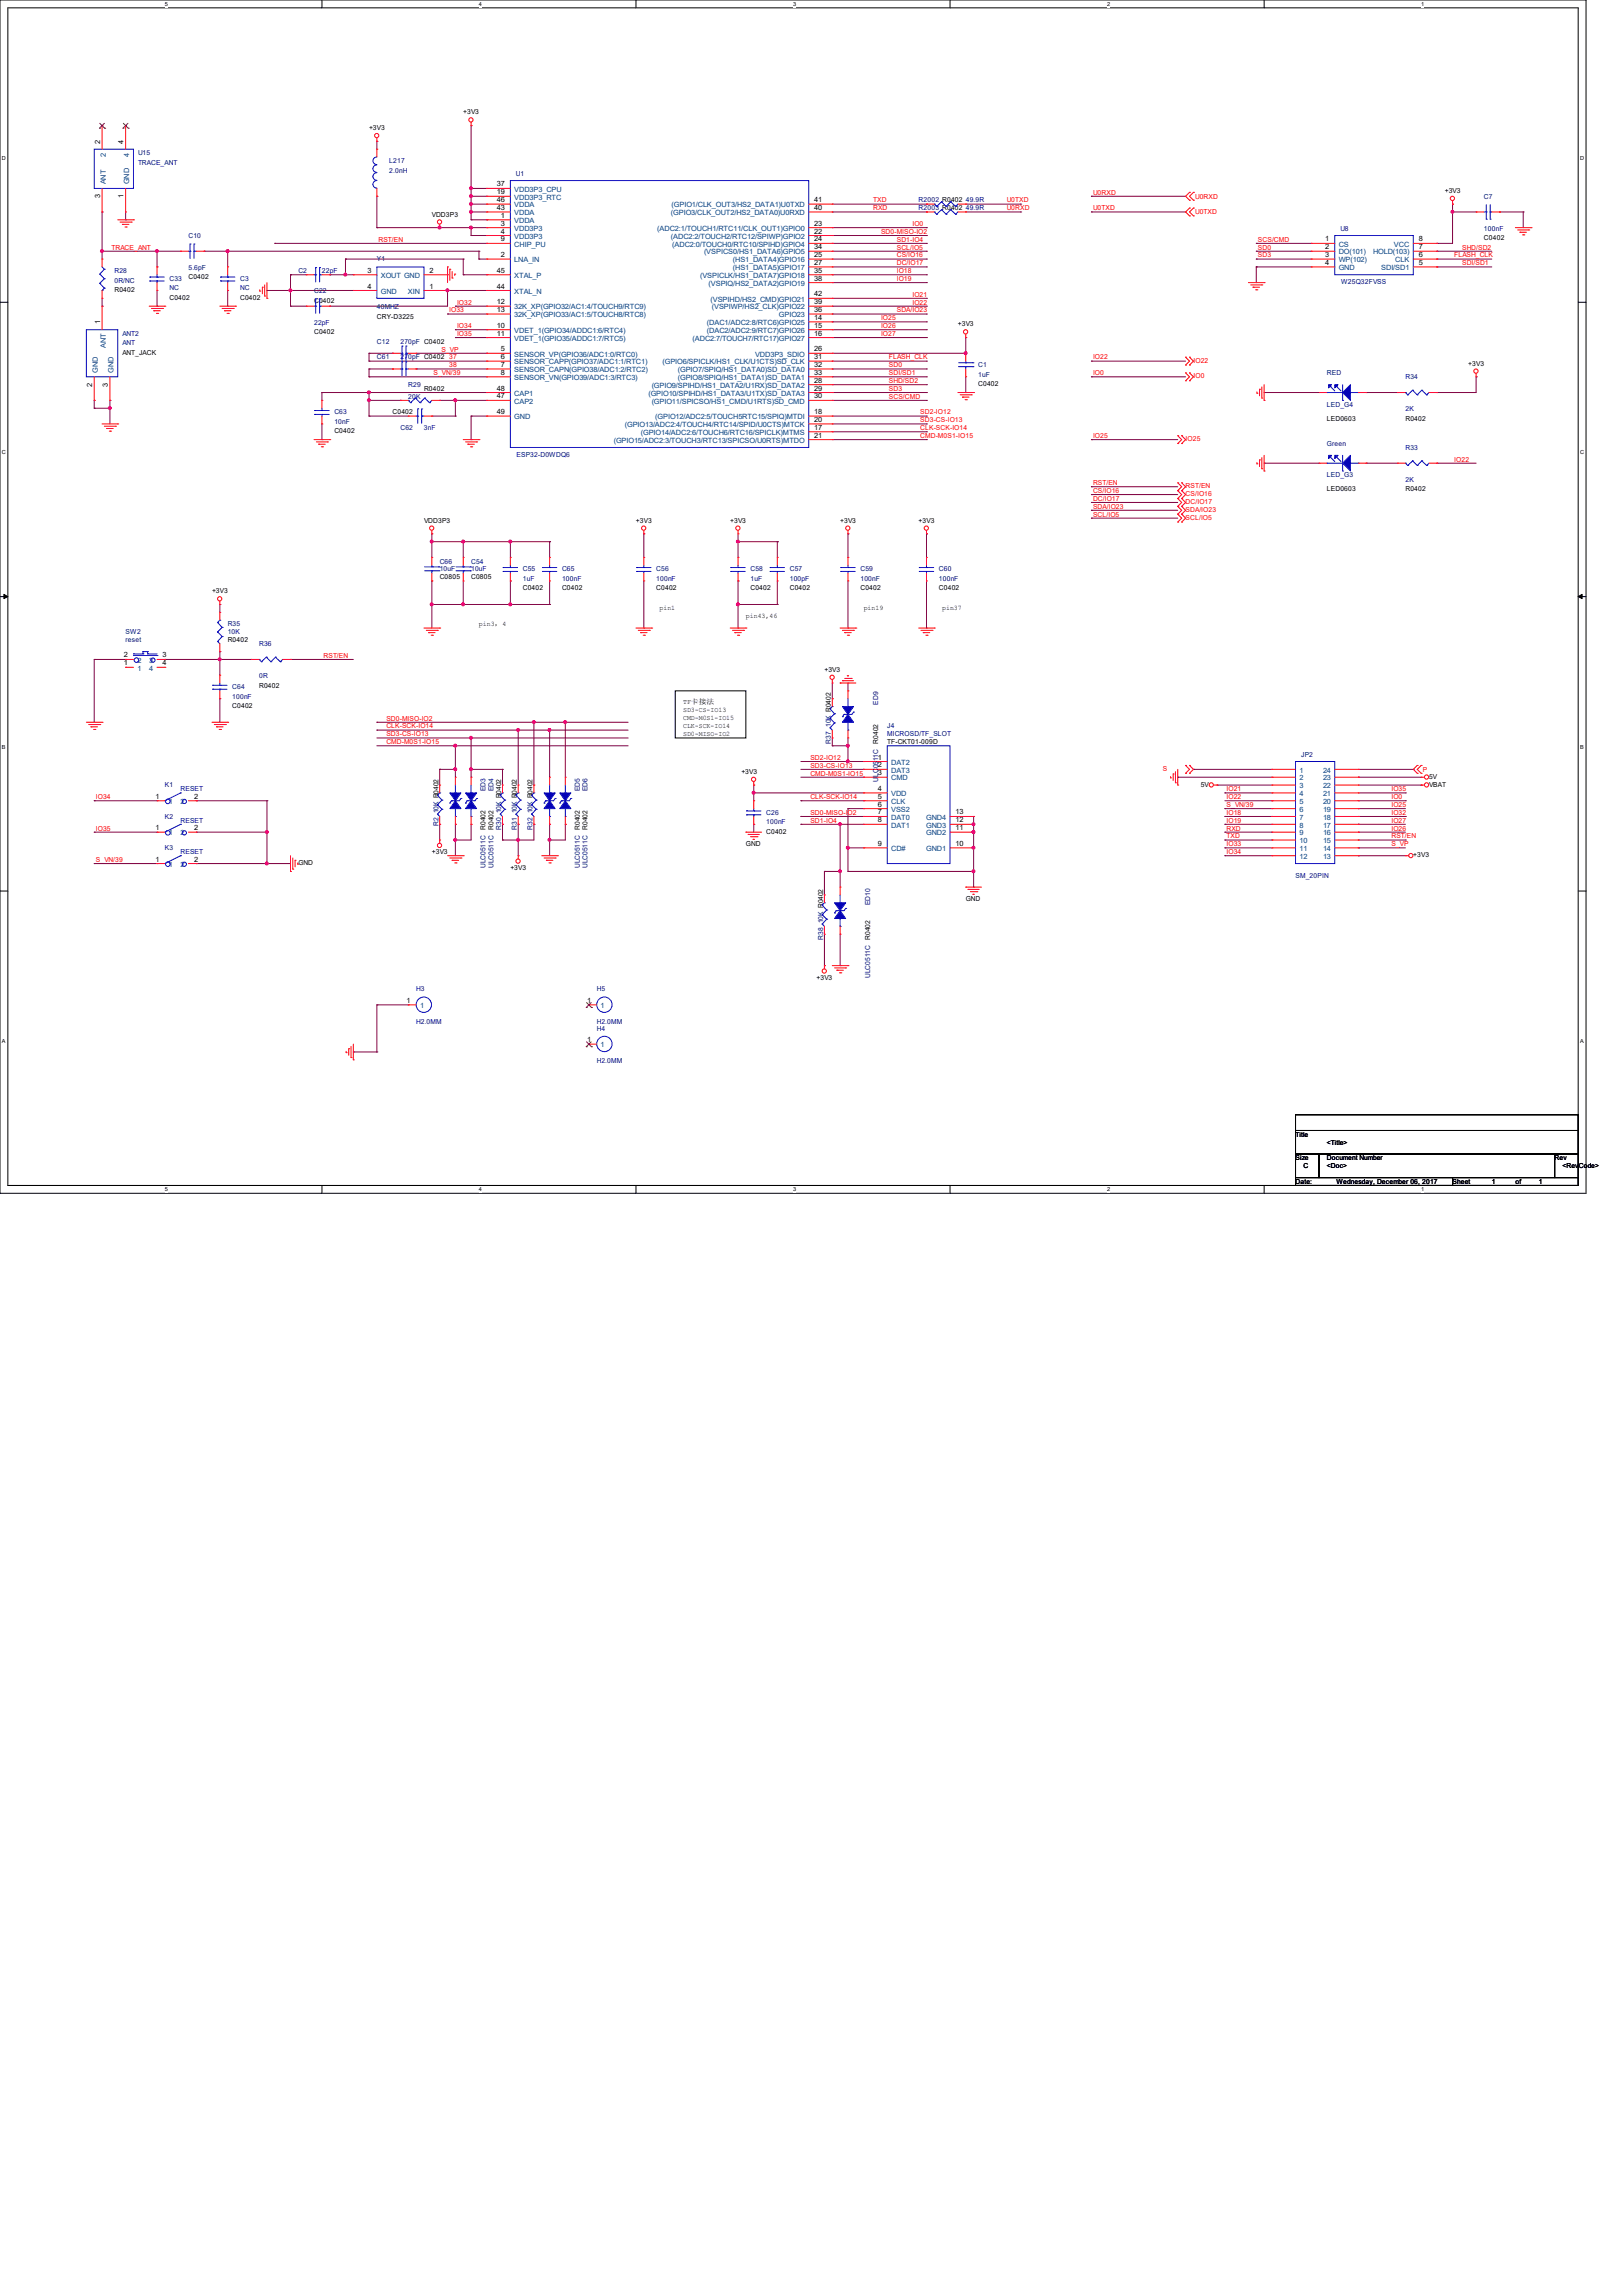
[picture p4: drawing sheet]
<svg xmlns="http://www.w3.org/2000/svg" width="210mm" height="297mm" viewBox="0 0 210 297" stroke-linecap="round" stroke-linejoin="round" font-family="sans-serif">
<defs><g id="words">
<g font-size=".9">
<text x="47.8" y="16.8">+3V3</text>
<text x="59.9" y="14.8">+3V3</text>
<text x="13" y="18.6" transform="rotate(-90 13 18.6)">2</text>
<text x="16" y="18.6" transform="rotate(-90 16 18.6)">4</text>
<text x="13" y="25.7" transform="rotate(-90 13 25.7)">3</text>
<text x="16" y="25.7" transform="rotate(-90 16 25.7)">1</text>
<text x="55.9" y="28">VDD3P3</text>
<text x="64.3" y="24.1">37</text>
<text x="64.3" y="25.1">19</text>
<text x="64.3" y="26.2">46</text>
<text x="64.3" y="27.2">43</text>
<text x="64.8" y="29.2">3</text>
<text x="64.8" y="28.2">1</text>
<text x="105.4" y="26.2">41</text>
<text x="105.4" y="27.2">40</text>
<text x="105.4" y="29.2">23</text>
<text x="186.9" y="25">+3V3</text>
<text x="47.5" y="35.3">3</text>
<text x="55.6" y="35.3">2</text>
<text x="64.3" y="35.3">45</text>
<text x="64.8" y="31.2">9</text>
<text x="64.8" y="33.3">2</text>
<text x="64.8" y="30.2">4</text>
<text x="105.4" y="30.2">22</text>
<text x="105.4" y="31.2">24</text>
<text x="105.4" y="32.3">34</text>
<text x="105.4" y="33.3">25</text>
<text x="105.4" y="34.3">27</text>
<text x="105.4" y="35.3">35</text>
<text x="171.5" y="31.2">1</text>
<text x="171.5" y="32.3">2</text>
<text x="171.5" y="33.3">3</text>
<text x="171.5" y="34.3">4</text>
<text x="183.6" y="31.2">8</text>
<text x="183.6" y="32.3">7</text>
<text x="183.6" y="33.3">6</text>
<text x="183.6" y="34.3">5</text>
<text x="192" y="31.1">C0402</text>
<text x="13" y="42" transform="rotate(-90 13 42)">1</text>
<text x="14.8" y="37.8">R0402</text>
<text x="21.9" y="38.8">C0402</text>
<text x="24.4" y="36.2">C0402</text>
<text x="31.1" y="38.8">C0402</text>
<text x="40.6" y="39.2">C0402</text>
<text x="47.5" y="37.3">4</text>
<text x="48.8" y="41.2">CRY-D3225</text>
<text x="55.6" y="37.3">1</text>
<text x="64.3" y="37.3">44</text>
<text x="64.3" y="39.4">12</text>
<text x="64.3" y="40.4">13</text>
<text x="105.4" y="36.3">38</text>
<text x="105.4" y="38.4">42</text>
<text x="105.4" y="39.4">39</text>
<text x="105.4" y="40.4">36</text>
<text x="105.4" y="41.4">14</text>
<text x="15.8" y="45.9">ANT_JACK</text>
<text x="40.6" y="43.3">C0402</text>
<text x="64.3" y="42.4">10</text>
<text x="64.3" y="43.4">11</text>
<text x="64.8" y="45.5">5</text>
<text x="64.8" y="46.5">6</text>
<text x="64.8" y="47.5">7</text>
<text x="105.4" y="42.4">15</text>
<text x="105.4" y="43.4">16</text>
<text x="105.4" y="45.5">26</text>
<text x="105.4" y="46.5">31</text>
<text x="105.4" y="47.5">32</text>
<text x="124" y="42.2">+3V3</text>
<text x="190" y="47.3">+3V3</text>
<text x="11.9" y="50" transform="rotate(-90 11.9 50)">2</text>
<text x="14" y="50" transform="rotate(-90 14 50)">3</text>
<text x="50.8" y="53.6">C0402</text>
<text x="54.9" y="50.6">R0402</text>
<text x="64.3" y="50.5">48</text>
<text x="64.3" y="51.6">47</text>
<text x="64.3" y="53.6">49</text>
<text x="64.8" y="48.5">8</text>
<text x="105.4" y="48.5">33</text>
<text x="105.4" y="49.5">28</text>
<text x="105.4" y="50.5">29</text>
<text x="105.4" y="51.6">30</text>
<text x="105.4" y="53.6">18</text>
<text x="126.6" y="50">C0402</text>
<text x="43.3" y="56.1">C0402</text>
<text x="105.4" y="54.6">20</text>
<text x="105.4" y="55.6">17</text>
<text x="105.4" y="56.6">21</text>
<text x="171.7" y="54.4">LED0603</text>
<text x="181.9" y="54.4">R0402</text>
<text x="171.7" y="63.6">LED0603</text>
<text x="181.9" y="63.6">R0402</text>
<text x="54.9" y="67.6">VDD3P3</text>
<text x="82.3" y="67.6">+3V3</text>
<text x="94.5" y="67.6">+3V3</text>
<text x="108.7" y="67.6">+3V3</text>
<text x="118.9" y="67.6">+3V3</text>
<text x="27.4" y="76.8">+3V3</text>
<text x="56.9" y="75">C0805</text>
<text x="61" y="75">C0805</text>
<text x="67.7" y="76.4">C0402</text>
<text x="72.7" y="76.4">C0402</text>
<text x="84.9" y="76.4">C0402</text>
<text x="97.1" y="76.4">C0402</text>
<text x="102.2" y="76.4">C0402</text>
<text x="111.3" y="76.4">C0402</text>
<text x="121.5" y="76.4">C0402</text>
<text x="29.5" y="83.1">R0402</text>
<text x="62" y="81">pin3，4</text>
<text x="85.3" y="79">pin1</text>
<text x="96.5" y="80">pin43,46</text>
<text x="111.8" y="79">pin19</text>
<text x="121.9" y="79">pin37</text>
<text x="16" y="86.1">1</text>
<text x="16" y="85.1">2</text>
<text x="21" y="85.1">3</text>
<text x="21" y="86.1">4</text>
<text x="33.5" y="89">R0402</text>
<text x="106.7" y="87">+3V3</text>
<text x="30.1" y="91.7">C0402</text>
<text x="88.4" y="91.1">TF卡接法</text>
<text x="88.4" y="92.2">SD3-CS-IO13</text>
<text x="88.4" y="93.2">CMD-M0S1-IO15</text>
<text x="88.4" y="94.2">CLK-SCK-IO14</text>
<text x="88.4" y="95.2">SD0-MISO-IO2</text>
<text x="95.9" y="100.2">+3V3</text>
<text x="113.6" y="99.3">2</text>
<text x="113.6" y="100.3">3</text>
<text x="113.6" y="98.3">1</text>
<text x="113.6" y="96.2" transform="rotate(-90 113.6 96.2)">R0402</text>
<text x="114.8" y="96.3">TF-CKT01-009D</text>
<text x="155.4" y="101.8">5V</text>
<text x="184.9" y="101.8">VBAT</text>
<text x="184.9" y="100.8">5V</text>
<text x="20.1" y="103.4">1</text>
<text x="20.1" y="107.4">1</text>
<text x="25.1" y="103.4">2</text>
<text x="25.1" y="107.4">2</text>
<text x="62.8" y="107.4" transform="rotate(-90 62.8 107.4)">R0402</text>
<text x="63.8" y="107.4" transform="rotate(-90 63.8 107.4)">R0402</text>
<text x="75" y="107.4" transform="rotate(-90 75 107.4)">R0402</text>
<text x="76" y="107.4" transform="rotate(-90 76 107.4)">R0402</text>
<text x="99.1" y="107.9">C0402</text>
<text x="113.6" y="102.4">4</text>
<text x="113.6" y="103.4">5</text>
<text x="113.6" y="104.4">6</text>
<text x="113.6" y="105.4">7</text>
<text x="113.6" y="106.4">8</text>
<text x="123.7" y="107.4">11</text>
<text x="123.7" y="106.4">12</text>
<text x="123.7" y="105.4">13</text>
<text x="20.1" y="111.5">1</text>
<text x="25.1" y="111.5">2</text>
<text x="38.6" y="112">GND</text>
<text x="55.9" y="110.5">+3V3</text>
<text x="66" y="112.6">+3V3</text>
<text x="96.5" y="109.5">GND</text>
<text x="113.6" y="109.5">9</text>
<text x="123.7" y="109.5">10</text>
<text x="182.9" y="111">+3V3</text>
<text x="125" y="116.6">GND</text>
<text x="112.6" y="121.6" transform="rotate(-90 112.6 121.6)">R0402</text>
<text x="52.6" y="129.8">1</text>
<text x="76" y="129.8">1</text>
<text x="105.7" y="126.8">+3V3</text>
<text x="76" y="134.9">1</text>
<text x="167.6" y="147.1">Title</text>
<text x="171.7" y="148.1">&lt;Title&gt;</text>
<text x="167.6" y="150.2">Size</text>
<text x="167.6" y="153.2">Date:</text>
<text x="168.7" y="151.2">C</text>
<text x="171.7" y="151.2">&lt;Doc&gt;</text>
<text x="171.7" y="150.2">Document Number</text>
<text x="172.9" y="153.2">Wednesday, December 06, 2017</text>
<text x="188" y="153.2">Sheet</text>
<text x="193" y="153.2">1</text>
<text x="196.1" y="153.2">of</text>
<text x="199.1" y="153.2">1</text>
<text x="201.2" y="150.2">Rev</text>
<text x="202.2" y="151.2">&lt;RevCode&gt;</text>
</g>
<g font-size=".9" fill="#004080">
<text x="13.7" y="23.9" transform="rotate(-90 13.7 23.9)">ANT</text>
<text x="13.7" y="20.4" transform="rotate(-90 13.7 20.4)">2</text>
<text x="16.7" y="23.9" transform="rotate(-90 16.7 23.9)">GND</text>
<text x="16.7" y="20.4" transform="rotate(-90 16.7 20.4)">4</text>
<text x="66.5" y="24.8">VDD3P3_CPU</text>
<text x="66.5" y="25.8">VDD3P3_RTC</text>
<text x="66.5" y="29.9">VDD3P3</text>
<text x="66.5" y="26.8">VDDA</text>
<text x="66.5" y="27.9">VDDA</text>
<text x="66.5" y="28.9">VDDA</text>
<text x="85" y="29.9">(ADC2:1/TOUCH1/RTC11/CLK_OUT1)GPIO0</text>
<text x="86.8" y="27.9">(GPIO3/CLK_OUT2/HS2_DATA0)U0RXD</text>
<text x="86.9" y="26.8">(GPIO1/CLK_OUT3/HS2_DATA1)U0TXD</text>
<text x="49.3" y="36">XOUT GND</text>
<text x="66.5" y="31.9">CHIP_PU</text>
<text x="66.5" y="34">LNA_IN</text>
<text x="66.5" y="36">XTAL_P</text>
<text x="66.5" y="30.9">VDD3P3</text>
<text x="86.8" y="30.9">(ADC2:2/TOUCH2/RTC12/SPIWP)GPIO2</text>
<text x="87" y="31.9">(ADC2:0/TOUCH0/RTC10/SPIHD)GPIO4</text>
<text x="90.6" y="36">(VSPICLK/HS1_DATA7)GPIO18</text>
<text x="91.1" y="32.9">(VSPICS0/HS1_DATA6)GPIO5</text>
<text x="94.8" y="34">(HS1_DATA4)GPIO16</text>
<text x="94.8" y="35">(HS1_DATA5)GPIO17</text>
<text x="173.2" y="31.9">CS</text>
<text x="173.2" y="32.9">DO(101)</text>
<text x="173.2" y="34">WP(102)</text>
<text x="173.2" y="35">GND</text>
<text x="177.7" y="32.9">HOLD(103)</text>
<text x="178.7" y="35">SDI/SD1</text>
<text x="180.4" y="31.9">VCC</text>
<text x="180.6" y="34">CLK</text>
<text x="49.3" y="38">GND</text>
<text x="52.8" y="38">XIN</text>
<text x="66.5" y="38">XTAL_N</text>
<text x="66.5" y="40">32K_XP(GPIO32/AC1:4/TOUCH9/RTC9)</text>
<text x="66.5" y="41.1">32K_XP(GPIO33/AC1:5/TOUCH8/RTC8)</text>
<text x="91.7" y="37">(VSPIQ/HS2_DATA2)GPIO19</text>
<text x="91.9" y="39">(VSPIHD/HS2_CMD)GPIO21</text>
<text x="92.1" y="40">(VSPIWP/HS2_CLK)GPIO22</text>
<text x="100.8" y="41.1">GPIO23</text>
<text x="13.7" y="45.1" transform="rotate(-90 13.7 45.1)">ANT</text>
<text x="66.5" y="43.1">VDET_1(GPIO34/ADDC1:6/RTC4)</text>
<text x="66.5" y="44.1">VDET_1(GPIO35/ADDC1:7/RTC5)</text>
<text x="66.5" y="46.1">SENSOR_VP(GPIO36/ADC1:0/RTC0)</text>
<text x="66.5" y="47.2">SENSOR_CAPP(GPIO37/ADC1:1/RTC1)</text>
<text x="85.7" y="47.2">(GPIO6/SPICLK/HS1_CLK/U1CTS)SD_CLK</text>
<text x="89.6" y="44.1">(ADC2:7/TOUCH7/RTC17)GPIO27</text>
<text x="91.5" y="42.1">(DAC1/ADC2:8/RTC6)GPIO25</text>
<text x="91.5" y="43.1">(DAC2/ADC2:9/RTC7)GPIO26</text>
<text x="97.7" y="46.1">VDD3P3_SDIO</text>
<text x="12.7" y="48.3" transform="rotate(-90 12.7 48.3)">GND</text>
<text x="14.7" y="48.3" transform="rotate(-90 14.7 48.3)">GND</text>
<text x="66.5" y="48.2">SENSOR_CAPN(GPIO38/ADC1:2/RTC2)</text>
<text x="66.5" y="49.2">SENSOR_VN(GPIO39/ADC1:3/RTC3)</text>
<text x="66.5" y="51.2">CAP1</text>
<text x="66.5" y="52.2">CAP2</text>
<text x="83.9" y="51.2">(GPIO10/SPIHD/HS1_DATA3/U1TX)SD_DATA3</text>
<text x="84.3" y="50.2">(GPIO9/SPIHD/HS1_DATA2/U1RX)SD_DATA2</text>
<text x="84.3" y="52.2">(GPIO11/SPICSO/HS1_CMD/U1RTS)SD_CMD</text>
<text x="87.7" y="48.2">(GPIO7/SPIQ/HS1_DATA0)SD_DATA0</text>
<text x="87.7" y="49.2">(GPIO8/SPIQ/HS1_DATA1)SD_DATA1</text>
<text x="66.5" y="54.3">GND</text>
<text x="79.4" y="57.3">(GPIO15/ADC2:3/TOUCH3/RTC13/SPICSO/U0RTS)MTDO</text>
<text x="80.9" y="55.3">(GPIO13/ADC2:4/TOUCH4/RTC14/SPID/U0CTS)MTCK</text>
<text x="82.9" y="56.3">(GPIO14/ADC2:6/TOUCH6/RTC16/SPICLK)MTMS</text>
<text x="84.8" y="54.3">(GPIO12/ADC2:5/TOUCH5RTC15/SPIQ)MTDI</text>
<text x="17.8" y="86.8">1</text>
<text x="17.8" y="85.8">2</text>
<text x="19.3" y="85.8">3</text>
<text x="19.3" y="86.8">4</text>
<text x="115.3" y="100">DAT3</text>
<text x="115.3" y="101">CMD</text>
<text x="115.3" y="99">DAT2</text>
<text x="168.1" y="100">1</text>
<text x="168.1" y="101">2</text>
<text x="171.2" y="101">23</text>
<text x="171.2" y="100">24</text>
<text x="21.8" y="104.1">1</text>
<text x="23.4" y="104.1">2</text>
<text x="115.3" y="103">VDD</text>
<text x="115.3" y="104.1">CLK</text>
<text x="115.3" y="105.1">VSS2</text>
<text x="115.3" y="106.1">DAT0</text>
<text x="115.3" y="107.1">DAT1</text>
<text x="119.8" y="107.1">GND3</text>
<text x="119.8" y="106.1">GND4</text>
<text x="168.1" y="102">3</text>
<text x="168.1" y="103">4</text>
<text x="168.1" y="104.1">5</text>
<text x="168.1" y="105.1">6</text>
<text x="168.1" y="106.1">7</text>
<text x="168.1" y="107.1">8</text>
<text x="171.2" y="107.1">17</text>
<text x="171.2" y="106.1">18</text>
<text x="171.2" y="105.1">19</text>
<text x="171.2" y="104.1">20</text>
<text x="171.2" y="103">21</text>
<text x="171.2" y="102">22</text>
<text x="21.8" y="112.2">1</text>
<text x="21.8" y="108.1">1</text>
<text x="23.4" y="112.2">2</text>
<text x="23.4" y="108.1">2</text>
<text x="115.3" y="110.1">CD#</text>
<text x="119.8" y="110.1">GND1</text>
<text x="119.8" y="108.1">GND2</text>
<text x="168.1" y="108.1">9</text>
<text x="168.1" y="109.1">10</text>
<text x="168.1" y="110.1">11</text>
<text x="168.1" y="111.2">12</text>
<text x="171.2" y="109.1">15</text>
<text x="171.2" y="108.1">16</text>
<text x="171.2" y="111.2">13</text>
<text x="171.2" y="110.1">14</text>
<text x="54.4" y="130.5">1</text>
<text x="77.7" y="130.5">1</text>
<text x="77.7" y="135.5">1</text>
</g>
<g font-size=".9" fill="#000080">
<text x="17.9" y="20.1">U15</text>
<text x="17.9" y="21.3">TRACE_ANT</text>
<text x="50.4" y="21.1">L217</text>
<text x="50.4" y="22.4">2.0nH</text>
<text x="66.8" y="22.7">U1</text>
<text x="118.9" y="27.2">R2003 R0402</text>
<text x="118.9" y="26.2">R2002 R0402</text>
<text x="125" y="27.2">49.9R</text>
<text x="125" y="26.2">49.9R</text>
<text x="173.4" y="29.8">U8</text>
<text x="192" y="25.7">C7</text>
<text x="192" y="29.8">100nF</text>
<text x="14.8" y="35.3">R28</text>
<text x="24.4" y="30.8">C10</text>
<text x="24.4" y="34.9">5.6pF</text>
<text x="38.6" y="35.3">C2</text>
<text x="41.7" y="35.3">22pF</text>
<text x="48.8" y="33.8">Y1</text>
<text x="14.8" y="36.6">0R/NC</text>
<text x="21.9" y="36.4">C33</text>
<text x="21.9" y="37.6">NC</text>
<text x="31.1" y="36.4">C3</text>
<text x="31.1" y="37.6">NC</text>
<text x="40.6" y="37.9">C22</text>
<text x="48.8" y="40">40MHZ</text>
<text x="173.5" y="36.8">W25Q32FVSS</text>
<text x="15.8" y="43.5">ANT2</text>
<text x="15.8" y="44.7">ANT</text>
<text x="40.6" y="42">22pF</text>
<text x="48.8" y="44.5">C12</text>
<text x="48.8" y="46.5">C61</text>
<text x="51.8" y="44.5">270pF C0402</text>
<text x="51.8" y="46.5">270pF C0402</text>
<text x="126.6" y="47.5">C1</text>
<text x="43.3" y="53.6">C63</text>
<text x="52.8" y="50.1">R29</text>
<text x="52.8" y="51.6">20K</text>
<text x="126.6" y="48.8">1uF</text>
<text x="171.7" y="48.6">RED</text>
<text x="171.7" y="52.6">LED_G4</text>
<text x="181.9" y="49.1">R34</text>
<text x="181.9" y="53.2">2K</text>
<text x="43.3" y="54.9">10nF</text>
<text x="51.8" y="55.7">C62</text>
<text x="54.9" y="55.7">3nF</text>
<text x="66.8" y="59.1">ESP32-D0WDQ6</text>
<text x="171.7" y="57.7">Green</text>
<text x="181.9" y="58.2">R33</text>
<text x="171.7" y="61.8">LED_G3</text>
<text x="181.9" y="62.4">2K</text>
<text x="56.9" y="72.9">C66</text>
<text x="56.9" y="74">10uF</text>
<text x="61" y="72.9">C54</text>
<text x="61" y="74">10uF</text>
<text x="67.7" y="74">C55</text>
<text x="67.7" y="75.2">1uF</text>
<text x="72.7" y="74">C65</text>
<text x="72.7" y="75.2">100nF</text>
<text x="84.9" y="74">C56</text>
<text x="84.9" y="75.2">100nF</text>
<text x="97.1" y="74">C58</text>
<text x="97.1" y="75.2">1uF</text>
<text x="102.2" y="74">C57</text>
<text x="102.2" y="75.2">100pF</text>
<text x="111.3" y="74">C59</text>
<text x="111.3" y="75.2">100nF</text>
<text x="121.5" y="74">C60</text>
<text x="121.5" y="75.2">100nF</text>
<text x="16.3" y="83.1">reset</text>
<text x="16.3" y="82.1">SW2</text>
<text x="29.5" y="81.1">R35</text>
<text x="29.5" y="82.1">10K</text>
<text x="33.5" y="83.6">R36</text>
<text x="30.1" y="89.2">C64</text>
<text x="33.5" y="87.8">0R</text>
<text x="30.1" y="90.4">100nF</text>
<text x="113.6" y="91.2" transform="rotate(-90 113.6 91.2)">ED9</text>
<text x="114.8" y="94.3">J4</text>
<text x="114.8" y="95.3">MICROSD/TF_SLOT</text>
<text x="21.3" y="101.9">K1</text>
<text x="107.5" y="96.2" transform="rotate(-90 107.5 96.2)">R37 10K R0402</text>
<text x="113.6" y="101.2" transform="rotate(-90 113.6 101.2)">ULC0511C</text>
<text x="168.4" y="97.9">JP2</text>
<text x="21.3" y="106">K2</text>
<text x="23.4" y="102.4">RESET</text>
<text x="23.4" y="106.5">RESET</text>
<text x="56.7" y="106.9" transform="rotate(-90 56.7 106.9)">R2 10K R0402</text>
<text x="62.8" y="102.4" transform="rotate(-90 62.8 102.4)">ED3</text>
<text x="63.8" y="102.4" transform="rotate(-90 63.8 102.4)">ED4</text>
<text x="64.9" y="107.4" transform="rotate(-90 64.9 107.4)">R30 10K R0402</text>
<text x="66.9" y="107.4" transform="rotate(-90 66.9 107.4)">R31 10K R0402</text>
<text x="68.9" y="107.4" transform="rotate(-90 68.9 107.4)">R32 10K R0402</text>
<text x="75" y="102.4" transform="rotate(-90 75 102.4)">ED5</text>
<text x="76" y="102.4" transform="rotate(-90 76 102.4)">ED6</text>
<text x="99.1" y="105.5">C26</text>
<text x="99.1" y="106.7">100nF</text>
<text x="21.3" y="110">K3</text>
<text x="23.4" y="110.5">RESET</text>
<text x="62.8" y="112.4" transform="rotate(-90 62.8 112.4)">ULC0511C</text>
<text x="63.8" y="112.4" transform="rotate(-90 63.8 112.4)">ULC0511C</text>
<text x="75" y="112.4" transform="rotate(-90 75 112.4)">ULC0511C</text>
<text x="76" y="112.4" transform="rotate(-90 76 112.4)">ULC0511C</text>
<text x="167.6" y="113.6">SM_20PIN</text>
<text x="112.6" y="117.1" transform="rotate(-90 112.6 117.1)">ED10</text>
<text x="106.5" y="121.6" transform="rotate(-90 106.5 121.6)">R38 10K R0402</text>
<text x="53.8" y="128.3">H3</text>
<text x="77.2" y="128.3">H5</text>
<text x="112.6" y="126.6" transform="rotate(-90 112.6 126.6)">ULC0511C</text>
<text x="53.8" y="132.5">H2.0MM</text>
<text x="77.2" y="132.5">H2.0MM</text>
<text x="77.2" y="133.4">H4</text>
<text x="77.2" y="137.5">H2.0MM</text>
</g>
<g font-size=".9" fill="#f00">
<text x="113" y="27.2">RXD</text>
<text x="113" y="26.2">TXD</text>
<text x="118.1" y="29.3">IO0</text>
<text x="130.3" y="26.2">U0TXD</text>
<text x="130.3" y="27.2">U0RXD</text>
<text x="141.4" y="27.2">U0TXD</text>
<text x="141.4" y="25.2">U0RXD</text>
<text x="154.6" y="25.7">U0RXD</text>
<text x="154.6" y="27.7">U0TXD</text>
<text x="14.4" y="32.3">TRACE_ANT</text>
<text x="49" y="31.3">RST/EN</text>
<text x="114" y="30.3">SD0-MISO-IO2</text>
<text x="116" y="35.3">IO18</text>
<text x="116" y="34.3">DC/IO17</text>
<text x="116" y="33.3">CS/IO16</text>
<text x="116" y="32.3">SCL/IO5</text>
<text x="116" y="31.3">SD1-IO4</text>
<text x="162.8" y="33.3">SD3</text>
<text x="162.8" y="32.3">SD0</text>
<text x="162.8" y="31.3">SCS/CMD</text>
<text x="188.2" y="33.3">FLASH_CLK</text>
<text x="189.2" y="34.3">SDI/SD1</text>
<text x="189.2" y="32.3">SHD/SD2</text>
<text x="58.1" y="40.4">IO33</text>
<text x="59.1" y="39.4">IO32</text>
<text x="114" y="41.4">IO25</text>
<text x="116" y="40.4">SDA/IO23</text>
<text x="116" y="36.4">IO19</text>
<text x="118.1" y="38.4">IO21</text>
<text x="118.1" y="39.4">IO22</text>
<text x="57.1" y="45.5">S_VP</text>
<text x="58.1" y="47.5">38</text>
<text x="58.1" y="46.5">37</text>
<text x="59.1" y="43.5">IO35</text>
<text x="59.1" y="42.5">IO34</text>
<text x="114" y="43.5">IO27</text>
<text x="114" y="42.5">IO26</text>
<text x="115" y="47.5">SD0</text>
<text x="115" y="46.5">FLASH_CLK</text>
<text x="141.4" y="46.5">IO22</text>
<text x="154.4" y="46.9">IO22</text>
<text x="56.1" y="48.6">S_VN/39</text>
<text x="115" y="51.6">SCS/CMD</text>
<text x="115" y="50.6">SD3</text>
<text x="115" y="49.6">SHD/SD2</text>
<text x="115" y="48.6">SDI/SD1</text>
<text x="119.1" y="53.6">SD2-IO12</text>
<text x="141.4" y="48.6">IO0</text>
<text x="154.4" y="49">IO0</text>
<text x="119.1" y="56.7">CMD-M0S1-IO15</text>
<text x="119.1" y="54.7">SD3-CS-IO13</text>
<text x="119.1" y="55.7">CLK-SCK-IO14</text>
<text x="141.4" y="56.7">IO25</text>
<text x="153.4" y="57.1">IO25</text>
<text x="188.2" y="59.7">IO22</text>
<text x="141.4" y="65.8">SDA/IO23</text>
<text x="141.4" y="64.8">DC/IO17</text>
<text x="141.4" y="63.8">CS/IO16</text>
<text x="141.4" y="62.8">RST/EN</text>
<text x="153.4" y="64.2">CS/IO16</text>
<text x="153.4" y="65.2">DC/IO17</text>
<text x="153.4" y="63.2">RST/EN</text>
<text x="141.4" y="66.8">SCL/IO5</text>
<text x="153.4" y="66.3">SDA/IO23</text>
<text x="153.4" y="67.3">SCL/IO5</text>
<text x="41.9" y="85.1">RST/EN</text>
<text x="50" y="95.3">SD3-CS-IO13</text>
<text x="50" y="94.3">CLK-SCK-IO14</text>
<text x="50" y="93.3">SD0-MISO-IO2</text>
<text x="50" y="96.3">CMD-M0S1-IO15</text>
<text x="104.9" y="99.4">SD3-CS-IO13</text>
<text x="104.9" y="100.4">CMD-M0S1-IO15</text>
<text x="104.9" y="98.3">SD2-IO12</text>
<text x="150.5" y="99.8">S</text>
<text x="184.1" y="99.9">P</text>
<text x="12.4" y="103.4">IO34</text>
<text x="12.4" y="107.5">IO35</text>
<text x="104.9" y="103.4">CLK-SCK-IO14</text>
<text x="104.9" y="105.5">SD0-MISO-IO2</text>
<text x="104.9" y="106.5">SD1-IO4</text>
<text x="158.7" y="107.5">RXD</text>
<text x="158.7" y="105.5">IO18</text>
<text x="158.7" y="104.4">S_VN/39</text>
<text x="158.7" y="103.4">IO22</text>
<text x="158.7" y="106.5">IO19</text>
<text x="158.7" y="102.4">IO21</text>
<text x="180" y="105.5">IO32</text>
<text x="180" y="103.4">IO0</text>
<text x="180" y="104.4">IO25</text>
<text x="180" y="102.4">IO35</text>
<text x="180" y="106.5">IO27</text>
<text x="180" y="107.5">IO26</text>
<text x="12.4" y="111.5">S_VN/39</text>
<text x="158.7" y="110.5">IO34</text>
<text x="158.7" y="108.5">TXD</text>
<text x="158.7" y="109.5">IO33</text>
<text x="180" y="108.5">RST/EN</text>
<text x="180" y="109.5">S_VP</text>
</g>
<g font-size=".7">
<text x="21.3" y=".8">5</text>
<text x="62" y=".8">4</text>
<text x="102.6" y=".8">3</text>
<text x="143.3" y=".8">2</text>
<text x="183.9" y=".8">1</text>
<text x=".3" y="20.7">D</text>
<text x="204.5" y="20.7">D</text>
<text x=".3" y="58.8">C</text>
<text x="204.5" y="58.8">C</text>
<text x=".3" y="96.9">B</text>
<text x="204.5" y="96.9">B</text>
<text x=".3" y="135">A</text>
<text x="204.5" y="135">A</text>
<text x="21.3" y="154.2">5</text>
<text x="62" y="154.2">4</text>
<text x="102.6" y="154.2">3</text>
<text x="143.3" y="154.2">2</text>
<text x="183.9" y="154.2">1</text>
</g>
</g></defs>
<path d="M0 0h205.2v154.4h-205.2zM1 1h203.2v152.4h-203.2z" fill="none" stroke="#000" stroke-width=".13"/>
<g fill="#fff">
<path d="M21.3 .1h.4v.8h-.4z"/>
<path d="M21.3 153.5h.4v.8h-.4z"/>
</g>
<path d="M41.7 0v1M41.7 153.4v1" fill="none" stroke="#000" stroke-width=".13"/>
<g fill="#fff">
<path d="M62 .1h.4v.8h-.4z"/>
<path d="M62 153.5h.4v.8h-.4z"/>
</g>
<path d="M82.3 0v1M82.3 153.4v1" fill="none" stroke="#000" stroke-width=".13"/>
<g fill="#fff">
<path d="M102.6 .1h.4v.8h-.4z"/>
<path d="M102.6 153.5h.4v.8h-.4z"/>
</g>
<path d="M122.9 0v1M122.9 153.4v1" fill="none" stroke="#000" stroke-width=".13"/>
<g fill="#fff">
<path d="M143.3 .1h.3v.8h-.3z"/>
<path d="M143.3 153.5h.3v.8h-.3z"/>
</g>
<path d="M163.6 0v1M163.6 153.4v1" fill="none" stroke="#000" stroke-width=".13"/>
<g fill="#fff">
<path d="M183.9 .1h.4v.8h-.4z"/>
<path d="M183.9 153.5h.4v.8h-.4z"/>
<path d="M.3 20.1h.5v.8h-.5z"/>
<path d="M204.5 20.1h.5v.8h-.5z"/>
<path d="M.3 58.2h.5v.8h-.5z"/>
<path d="M204.5 58.2h.5v.8h-.5z"/>
</g>
<path d="M0 39.1h1M204.2 39.1h1" fill="none" stroke="#000" stroke-width=".13"/>
<g fill="#fff">
<path d="M.3 96.3h.4v.8h-.4z"/>
<path d="M204.5 96.3h.4v.8h-.4z"/>
</g>
<path d="M0 77.2h1M204.2 77.2h1" fill="none" stroke="#000" stroke-width=".13"/>
<path d="M.5 76.9l.5 .3-.5 .3zM204.2 77.2l.5-.3v.6z" fill="#000" stroke="#000" stroke-width=".13"/>
<g fill="#fff">
<path d="M.3 134.4h.4v.8h-.4z"/>
<path d="M204.5 134.4h.4v.8h-.4z"/>
</g>
<path d="M87.4 89.4h9.1v6.1h-9.1zM0 115.3h1M204.2 115.3h1M167.6 144.3h36.6v2h-36.6zM167.6 146.3h36.6v3.1h-36.6zM167.6 149.4h3.1v3h-3.1zM167.6 152.4h20.4v1h-20.4zM170.7 149.4h30.5v3h-30.5zM188 152.4h16.2v1h-16.2zM201.2 149.4h3v3h-3z" fill="none" stroke="#000" stroke-width=".13"/>
<g fill="none" stroke="#800040" stroke-width=".13">
<path d="M48.8 18.3h.1M48.8 18.3v1M61 16.3h.1M61 16.3v12.1M13.2 32.5h.1M13.2 39.6h.1M13.2 27.4h.1M13.2 27.4v6.1M13.2 38.6v1M13.2 32.5h10.2M16.3 28.4h.1M16.3 27.4v1"/>
<path d="M20.3 32.5h.1M20.3 34.5h.1M20.3 39.6h.1M20.3 32.5v2M20.3 37.6v2M26.4 32.5h.1M26.4 32.5h35.6M29.5 32.5h.1M29.5 39.6h.1M29.5 32.5v2M29.5 37.6v2M34.5 37.6h.1"/>
<path d="M34.5 37.6h11.2M35.6 31.5h.1M35.6 31.5h27.4M37.6 37.6h.1M37.6 35.6h.1M37.6 39.6h.1M37.6 35.6h2M37.6 35.6v4M37.6 39.6h2M42.7 39.6h.1M42.7 35.6h.1M42.7 35.6h3"/>
<path d="M44.7 33.5h.1M44.7 35.6h.1M44.7 33.5h15.2M44.7 33.5v2.1M48.8 29.5h.1M48.8 25.4h.1M48.8 25.4v4.1M48.8 29.5h14.2M56.9 29.5h.1M57.9 37.6h.1M57.9 37.6h5.1M57.9 37.6v2h-15.2"/>
<path d="M58.9 39.6h.1M58.9 39.6h4.1M59.9 35.6h.1M59.9 33.5h.1M59.9 35.6h3.1M59.9 33.5v2.1M61 30.5h.1M61 29.5h.1M61 24.4h.1M61 25.4h.1M61 26.4h.1M61 27.4h.1"/>
<path d="M61 28.4h.1M61 29.5v1M61 27.4h2M61 25.4h2M61 26.4h2M61 30.5h2M61 24.4h2M61 28.4h2M62 33.5h.1M62 32.5h.1M62 33.5h1M62 32.5v1"/>
<path d="M63 28.4h.1M107.7 27.4h12.2M107.7 29.5h12.2M107.7 26.4h12.2M107.7 30.5h12.2M107.7 31.5h12.2M107.7 35.6h12.2M107.7 33.5h12.2M107.7 39.6h12.2M107.7 32.5h12.2M107.7 38.6h12.2M107.7 36.6h12.2"/>
<path d="M107.7 34.5h12.2M119.9 38.6h.1M119.9 39.6h.1M119.9 36.6h.1M119.9 35.6h.1M119.9 34.5h.1M119.9 33.5h.1M119.9 32.5h.1M119.9 27.4h.1M119.9 29.5h.1M119.9 31.5h.1M119.9 30.5h.1"/>
<path d="M119.9 26.4h.1M125 27.4h7.1M125 26.4h7.1M132.1 26.4h.1M132.1 27.4h.1M141.2 27.4h.1M141.2 25.4h.1M141.2 27.4h12.2M141.2 25.4h12.2M162.6 34.5h.1M162.6 33.5h.1M162.6 32.5h.1"/>
<path d="M162.6 31.5h.1M162.6 31.5h7.1M162.6 33.5h7.1M162.6 32.5h7.1M162.6 34.5h7.1M162.6 34.5v2.1M185.9 34.5h.1M185.9 33.5h.1M185.9 32.5h.1M185.9 31.5h.1M185.9 33.5h7.1M185.9 32.5h7.1"/>
<path d="M185.9 34.5h7.1M188 27.4h.1M188 26.4h.1M188 27.4h3M188 26.4v5.1h-2.1M194.1 27.4h.1M194.1 27.4h3M197.1 27.4h.1M197.1 27.4v2.1M12.2 51.8h.1M12.2 52.8h.1M12.2 51.8v1"/>
<path d="M12.2 52.8h2M14.2 52.8h.1M14.2 51.8h.1M14.2 51.8v3.1M41.7 50.8h.1M41.7 56.9h.1M41.7 50.8h21.3M41.7 50.8v1M41.7 54.9v2M47.8 46.7h.1M47.8 45.7h.1M47.8 48.8h.1"/>
<path d="M47.8 47.8h.1M47.8 50.8h.1M47.8 51.8h.1M47.8 53.8h.1M47.8 48.8h15.2M47.8 46.7h15.2M47.8 47.8h3M47.8 45.7h3M47.8 45.7v1M47.8 47.8v1M47.8 50.8v3M47.8 51.8h4"/>
<path d="M47.8 53.8h5M50.8 45.7h.1M50.8 47.8h.1M51.8 51.8h.1M53.8 47.8h.1M53.8 47.8h9.2M53.8 45.7h9.2M55.9 53.8h3M56.9 51.8h.1M56.9 51.8h6.1M57.9 40.6h.1M57.9 40.6h5.1"/>
<path d="M58.9 51.8h.1M58.9 53.8h.1M58.9 43.7h.1M58.9 42.7h.1M58.9 51.8v2M58.9 43.7h4.1M58.9 42.7h4.1M61 53.8h.1M61 56.9h.1M61 53.8v3.1M61 53.8h2M63 45.7h.1"/>
<path d="M107.7 48.8h12.2M107.7 50.8h12.2M107.7 56.9h12.2M107.7 46.7h12.2M107.7 47.8h12.2M107.7 45.7h17.3M107.7 51.8h12.2M107.7 53.8h12.2M107.7 54.9h12.2M107.7 49.8h12.2M107.7 43.7h12.2M107.7 42.7h12.2"/>
<path d="M107.7 41.7h12.2M107.7 40.6h12.2M107.7 55.9h12.2M119.9 56.9h.1M119.9 54.9h.1M119.9 51.8h.1M119.9 50.8h.1M119.9 49.8h.1M119.9 48.8h.1M119.9 47.8h.1M119.9 46.7h.1M119.9 43.7h.1"/>
<path d="M119.9 42.7h.1M119.9 41.7h.1M119.9 40.6h.1M119.9 53.8h.1M119.9 55.9h.1M125 45.7h.1M125 43.7h.1M125 50.8h.1M125 43.7v2M125 48.8v2M141.2 48.8h.1M141.2 56.9h.1"/>
<path d="M141.2 46.7h.1M141.2 48.8h12.2M141.2 56.9h11.2M141.2 46.7h12.2M163.6 59.9h.1M163.6 50.8h.1M163.6 59.9h7.1M163.6 50.8h7.1M176.8 59.9h.1M176.8 50.8h.1M176.8 59.9h4M176.8 50.8h4"/>
<path d="M185.9 59.9h.1M185.9 50.8h.1M185.9 59.9h5.1M191 48.8h.1M191 48.8v2h-5.1M28.4 78.2h.1M28.4 78.2v1M55.9 70.1h.1M55.9 78.2h.1M55.9 75.2h.1M55.9 69.1h.1M55.9 69.1v3"/>
<path d="M55.9 75.2v6.1M55.9 70.1h15.2M55.9 78.2h15.2M59.9 70.1h.1M59.9 78.2h.1M59.9 70.1v2M59.9 75.2v3M66 70.1h.1M66 78.2h.1M66 75.2h.1M66 70.1v2M66 75.2v3"/>
<path d="M71.1 70.1h.1M71.1 78.2h.1M71.1 70.1v2M71.1 75.2v3M83.3 69.1h.1M83.3 69.1v3M83.3 75.2v6.1M95.5 70.1h.1M95.5 78.2h.1M95.5 75.2h.1M95.5 70.1h5.1M95.5 78.2h5.1"/>
<path d="M95.5 69.1v3M95.5 75.2v6.1M100.6 70.1h.1M100.6 78.2h.1M100.6 70.1v2M100.6 75.2v3M109.7 69.1h.1M109.7 69.1v3M109.7 75.2v6.1M119.9 69.1h.1M119.9 69.1v3M119.9 75.2v6.1"/>
<path d="M141.2 67.1h.1M141.2 66h.1M141.2 65h.1M141.2 64h.1M141.2 63h.1M141.2 67.1h11.2M141.2 66h11.2M141.2 65h11.2M141.2 64h11.2M141.2 63h11.2M12.2 85.3h.1M12.2 85.3h4.1"/>
<path d="M12.2 85.3v8.2M16.3 85.3h.1M21.3 85.3h.1M21.3 85.3h11.2M28.4 84.3h.1M28.4 85.3h.1M28.4 90.4h.1M28.4 84.3v3.1M28.4 90.4v3.1M37.6 85.3h.1M37.6 85.3h8.1M48.8 94.5h.1"/>
<path d="M48.8 93.5h.1M48.8 94.5h32.5M48.8 93.5h32.5M48.8 95.5h32.5M48.8 96.5h32.5M56.9 99.6h.1M56.9 99.6v2M56.9 99.6h2M58.9 96.5h.1M58.9 99.6h.1M58.9 96.5v4.1M61 99.6h.1"/>
<path d="M61 95.5h.1M61 99.6h4M61 95.5v5.1M65 99.6h.1M65 99.6v2M67.1 94.5h.1M67.1 94.5v7.1M69.1 93.5h.1M69.1 93.5v8.1M71.1 94.5h.1M71.1 94.5v6.1M73.2 93.5h.1"/>
<path d="M73.2 93.5v7.1M83.3 81.3h.1M95.5 81.3h.1M103.6 99.6h8.2M103.6 98.6h8.2M107.7 96.5h.1M107.7 90.4h.1M107.7 96.5h2M107.7 88.4v2M107.7 95.5v1M109.7 98.6h.1M109.7 96.5h.1"/>
<path d="M109.7 88.4h.1M109.7 81.3h.1M109.7 88.4v1M109.7 95.5v3.1M111.8 99.6h.1M111.8 98.6h.1M119.9 81.3h.1M154.4 99.6h.1M154.4 99.6h10.2M175.8 99.6h7.1M182.9 99.6h.1M12.2 103.6h.1"/>
<path d="M12.2 107.7h.1M12.2 111.8h.1M12.2 103.6h8.1M12.2 107.7h8.1M12.2 111.8h8.1M25.4 103.6h.1M25.4 107.7h.1M25.4 111.8h.1M25.4 103.6h9.1M25.4 107.7h9.1M25.4 111.8h12.2M34.5 111.8h.1"/>
<path d="M34.5 103.6h.1M34.5 107.7h.1M34.5 103.6v8.2M56.9 106.7h.1M56.9 106.7v2M58.9 106.7h.1M58.9 108.7h.1M58.9 106.7v4M61 106.7h.1M61 106.7v2h-2.1M65 106.7h.1M65 108.7h.1"/>
<path d="M65 106.7v2M67.1 108.7h.1M67.1 106.7h.1M67.1 106.7v4M69.1 106.7h.1M69.1 106.7v2h-4.1M71.1 106.7h.1M71.1 108.7h.1M71.1 106.7v4M73.2 106.7h.1M73.2 106.7v2h-2.1M97.5 102.6h.1"/>
<path d="M97.5 101.6h.1M97.5 106.7h.1M97.5 102.6h14.3M97.5 101.6v2M97.5 106.7v1M103.6 103.6h.1M103.6 105.7h.1M103.6 106.7h.1M103.6 100.6h8.2M103.6 103.6h8.2M103.6 105.7h8.2M103.6 106.7h8.2"/>
<path d="M106.7 112.8h.1M106.7 112.8h2M106.7 112.8v3M108.7 106.7h.1M108.7 112.8h.1M108.7 106.7v8.1M109.7 104.6h.1M109.7 109.7h.1M109.7 112.8h.1M109.7 104.6h2.1M109.7 104.6v8.2M109.7 112.8h16.3"/>
<path d="M109.7 109.7h2.1M111.8 100.6h.1M126 112.8h.1M126 109.7h.1M126 105.7h.1M126 106.7h.1M126 107.7h.1M126 114.8h.1M126 105.7v9.1M152.4 100.6h.1M152.4 100.6h12.2M157.5 101.6h.1"/>
<path d="M157.5 101.6h7.1M158.5 110.7h.1M158.5 108.7h.1M158.5 107.7h.1M158.5 105.7h.1M158.5 104.6h.1M158.5 109.7h.1M158.5 106.7h.1M158.5 102.6h.1M158.5 110.7h6.1M158.5 108.7h6.1M158.5 102.6h6.1"/>
<path d="M158.5 104.6h6.1M158.5 103.6h6.1M158.5 105.7h6.1M158.5 107.7h6.1M158.5 109.7h6.1M158.5 106.7h6.1M164.6 103.6h.1M175.8 110.7h.1M175.8 104.6h.1M175.8 100.6h.1M175.8 106.7h.1M175.8 109.7h.1"/>
<path d="M175.8 107.7h.1M175.8 110.7h6.1M175.8 108.7h6.1M175.8 102.6h6.1M175.8 104.6h6.1M175.8 100.6h8.1M175.8 103.6h6.1M175.8 105.7h6.1M175.8 107.7h6.1M175.8 101.6h8.1M175.8 109.7h6.1M175.8 106.7h6.1"/>
<path d="M181.9 105.7h.1M181.9 108.7h.1M181.9 103.6h.1M181.9 102.6h.1M183.9 101.6h.1M45.7 136.1h.1M45.7 136.1h3.1M48.8 130h.1M48.8 136.1h.1M48.8 130h4M48.8 130v6.1M106.7 125h.1"/>
<path d="M106.7 120.9v4.1M108.7 125h.1M108.7 120.9v4.1"/>
</g>
<g fill="#f0f" stroke="#f0f" stroke-width=".13">
<circle cx="69.1" cy="93.5" r=".19"/>
<circle cx="67" cy="108.7" r=".19"/>
<circle cx="73.1" cy="93.5" r=".19"/>
<circle cx="71.1" cy="108.7" r=".19"/>
<circle cx="58.9" cy="108.7" r=".19"/>
<circle cx="71.1" cy="94.5" r=".19"/>
<circle cx="60.9" cy="95.5" r=".19"/>
<circle cx="58.9" cy="96.5" r=".19"/>
<circle cx="58.9" cy="99.5" r=".19"/>
<circle cx="60.9" cy="99.5" r=".19"/>
<circle cx="67" cy="94.5" r=".19"/>
<circle cx="97.5" cy="102.6" r=".19"/>
<circle cx="109.7" cy="109.7" r=".19"/>
<circle cx="126" cy="112.8" r=".19"/>
<circle cx="126" cy="109.7" r=".19"/>
<circle cx="126" cy="106.7" r=".19"/>
<circle cx="126" cy="107.7" r=".19"/>
<circle cx="34.5" cy="111.7" r=".19"/>
<circle cx="34.5" cy="107.7" r=".19"/>
<circle cx="28.4" cy="85.3" r=".19"/>
<circle cx="109.7" cy="96.5" r=".19"/>
<circle cx="109.7" cy="98.5" r=".19"/>
<circle cx="108.7" cy="112.8" r=".19"/>
<circle cx="108.7" cy="106.7" r=".19"/>
<circle cx="14.2" cy="52.8" r=".19"/>
<circle cx="60.9" cy="24.4" r=".19"/>
<circle cx="60.9" cy="26.4" r=".19"/>
<circle cx="57.9" cy="37.6" r=".19"/>
<circle cx="44.7" cy="35.5" r=".19"/>
<circle cx="37.6" cy="37.6" r=".19"/>
<circle cx="29.4" cy="32.5" r=".19"/>
<circle cx="20.3" cy="32.5" r=".19"/>
<circle cx="13.2" cy="32.5" r=".19"/>
<circle cx="47.7" cy="50.8" r=".19"/>
<circle cx="47.7" cy="51.8" r=".19"/>
<circle cx="58.9" cy="51.8" r=".19"/>
<circle cx="124.9" cy="45.7" r=".19"/>
<circle cx="60.9" cy="25.4" r=".19"/>
<circle cx="60.9" cy="27.4" r=".19"/>
<circle cx="60.9" cy="29.4" r=".19"/>
<circle cx="56.9" cy="29.4" r=".19"/>
<circle cx="66" cy="70.1" r=".19"/>
<circle cx="59.9" cy="78.2" r=".19"/>
<circle cx="55.9" cy="78.2" r=".19"/>
<circle cx="66" cy="78.2" r=".19"/>
<circle cx="95.5" cy="70.1" r=".19"/>
<circle cx="95.5" cy="78.2" r=".19"/>
<circle cx="55.9" cy="70.1" r=".19"/>
<circle cx="59.9" cy="70.1" r=".19"/>
<circle cx="187.9" cy="27.4" r=".19"/>
</g>
<g fill="none" stroke="#f00" stroke-width=".13">
<path d="M13.2 16.3h.1M13.2 16.3v3M16.3 16.3h.1M16.3 16.3v3M48.8 18.3h.1M48.8 19.3h.1M48.8 17.9v.4M48.8 19.3v1M61 16.3h.1M61 15.8v.5M13.2 27.4h.1M13.2 39.6h.1"/>
<path d="M13.2 33.5h.1M13.2 38.6h.1M13.2 24.4v3M13.2 33.5v1M13.2 37.6v1M13.2 39.6v3.1M15.2 28.4h2.1M15.5 28.7h1.5M15.8 29h.1M15.8 29h.9M16.2 29.4h.1M16.3 27.4h.1"/>
<path d="M16.3 24.4v3M16.3 29.4h.1M17 28.7h.1M17.3 28.4h.1M19.3 39.6h2M19.6 39.9h1.4M20.3 37.6h.1M20.3 34.5h.1M20.3 34.5v1.1M20.3 36.6v1M21 39.9h.1M21.3 39.6h.1"/>
<path d="M23.4 32.5h.1M23.4 32.5h1M25.4 32.5h1M26.4 32.5h.1M28.4 39.6h2.1M28.7 39.9h1.5M29.5 37.6h.1M29.5 34.5h.1M29.5 34.5v1.1M29.5 36.6v1M30.2 39.9h.1M30.5 39.6h.1"/>
<path d="M33.6 37.7h.1M33.6 37.5v.2M34 37.2h.1M34 37.2v.8M34.2 38.3h.1M34.2 36.9v1.4M34.5 38.6h.1M34.5 36.6v2M39.6 35.6h.1M39.6 39.6h.1M39.6 39.6h1M39.6 35.6h1"/>
<path d="M41.7 39.6h1M41.7 35.6h1M42.7 35.6h.1M42.7 39.6h.1M45.7 35.6h.1M45.7 37.6h.1M45.7 35.6h3.1M45.7 37.6h3.1M48.8 25.4h.1M48.8 24.4v1M54.9 35.6h3M54.9 37.6h3"/>
<path d="M56.9 29.5h.1M56.9 29v.5M57.9 34.5h.1M57.9 37.6h.1M57.9 35.6h.1M57.9 34.5v2.1M58.2 34.8h.1M58.2 34.8v1.5M58.5 36h.1M58.5 35.1v.9M58.8 35.5h.1M58.8 35.5v.1"/>
<path d="M63 24.4h.1M63 25.4h.1M63 29.5h.1M63 31.5h.1M63 33.5h.1M63 35.6h.1M63 37.6h.1M63 39.6h.1M63 30.5h.1M63 26.4h.1M63 27.4h.1M63 28.4h.1"/>
<path d="M63 28.4h3M63 39.6h3M63 29.5h3M63 27.4h3M63 31.5h3M63 33.5h3M63 24.4h3M63 25.4h3M63 35.6h3M63 37.6h3M63 26.4h3M63 30.5h3"/>
<path d="M104.6 39.6h3.1M104.6 36.6h3.1M104.6 29.5h3.1M104.6 27.4h3.1M104.6 31.5h3.1M104.6 32.5h3.1M104.6 33.5h3.1M104.6 34.5h3.1M104.6 35.6h3.1M104.6 26.4h3.1M104.6 30.5h3.1M104.6 38.6h3.1"/>
<path d="M107.7 26.4h.1M107.7 27.4h.1M107.7 29.5h.1M107.7 30.5h.1M107.7 31.5h.1M107.7 32.5h.1M107.7 33.5h.1M107.7 34.5h.1M107.7 35.6h.1M107.7 36.6h.1M107.7 38.6h.1M107.7 39.6h.1"/>
<path d="M119.9 27.4h.1M119.9 26.4h.1M119.9 27.4h1M119.9 26.4h1M124 27.4h1M124 26.4h1M125 27.4h.1M125 26.4h.1M153.9 24.9h.1M153.9 25.9h.1M153.9 26.9h.1M153.9 27.9h.1"/>
<path d="M153.9 24.9l-.5 .5 .5 .5M153.9 26.9l-.5 .5 .5 .5M154.4 25.9h.1M154.4 24.9h.1M154.4 27.9h.1M154.4 26.9h.1M154.4 24.9l-.5 .5 .5 .5M154.4 26.9l-.5 .5 .5 .5M161.5 36.6h2.1M161.8 36.9h1.5M162.1 37.2h.1M162.1 37.2h.9"/>
<path d="M162.5 37.5h.1M162.6 37.5h.1M163.3 36.9h.1M163.6 36.6h.1M169.7 31.5h.1M169.7 32.5h.1M169.7 33.5h.1M169.7 34.5h.1M169.7 31.5h3M169.7 32.5h3M169.7 33.5h3M169.7 34.5h3"/>
<path d="M182.9 31.5h3M182.9 32.5h3M182.9 33.5h3M182.9 34.5h3M185.9 31.5h.1M185.9 32.5h.1M185.9 33.5h.1M185.9 34.5h.1M188 26.4h.1M188 26v.4M191 27.4h.1M191 27.4h1"/>
<path d="M193 27.4h1.1M194.1 27.4h.1M196.1 29.5h2M196.4 29.8h1.4M196.7 30.1h.1M196.7 30.1h.8M197 30.4h.2M197.2 30.4h.1M197.8 29.8h.1M198.1 29.5h.1M12.2 51.8h.1M12.2 48.8v3"/>
<path d="M13.2 54.9h2M13.5 55.2h1.4M13.8 55.5h.1M13.8 55.5h.8M14.1 55.8h.2M14.2 51.8h.1M14.2 48.8v3M14.3 55.8h.1M14.9 55.2h.1M15.2 54.9h.1M19.9 40.2h.1M19.9 40.2h.8"/>
<path d="M20.2 40.6h.2M20.4 40.6h.1M29 40.2h.1M29 40.2h.9M29.4 40.6h.1M29.5 40.6h.1M40.6 56.9h2.1M40.9 57.2h1.5M41.2 57.5h.1M41.2 57.5h.9M41.6 57.8h.1M41.7 54.9h.1"/>
<path d="M41.7 51.8h.1M41.7 51.8v1M41.7 53.8v1.1M41.7 57.8h.1M42.4 57.2h.1M42.7 56.9h.1M50.8 45.7h.1M50.8 47.8h.1M50.8 45.7h1M50.8 47.8h1M51.8 51.8h.1M51.8 51.8h1"/>
<path d="M52.8 53.8h.1M52.8 45.7h1M52.8 47.8h1M52.8 53.8h1M53.8 45.7h.1M53.8 47.8h.1M54.9 53.8h1M55.9 53.8h.1M55.9 51.8h1M56.9 51.8h.1M59.9 56.9h2.1M60.2 57.2h1.5"/>
<path d="M60.5 57.5h.1M60.5 57.5h.9M60.9 57.8h.1M61 57.8h.1M61.7 57.2h.1M62 56.9h.1M63 40.6h.1M63 42.7h.1M63 43.7h.1M63 45.7h.1M63 46.7h.1M63 47.8h.1"/>
<path d="M63 48.8h.1M63 50.8h.1M63 51.8h.1M63 53.8h.1M63 50.8h3M63 51.8h3M63 40.6h3M63 42.7h3M63 43.7h3M63 45.7h3M63 46.7h3M63 47.8h3"/>
<path d="M63 48.8h3M63 53.8h3M104.6 54.9h3.1M104.6 56.9h3.1M104.6 50.8h3.1M104.6 51.8h3.1M104.6 40.6h3.1M104.6 42.7h3.1M104.6 43.7h3.1M104.6 45.7h3.1M104.6 46.7h3.1M104.6 47.8h3.1"/>
<path d="M104.6 48.8h3.1M104.6 53.8h3.1M104.6 41.7h3.1M104.6 49.8h3.1M104.6 55.9h3.1M107.7 40.6h.1M107.7 41.7h.1M107.7 42.7h.1M107.7 43.7h.1M107.7 45.7h.1M107.7 46.7h.1M107.7 47.8h.1"/>
<path d="M107.7 48.8h.1M107.7 49.8h.1M107.7 50.8h.1M107.7 51.8h.1M107.7 53.8h.1M107.7 54.9h.1M107.7 55.9h.1M107.7 56.9h.1M124 50.8h2M124.2 51.1h1.5M124.5 51.4h.1M124.5 51.4h.9"/>
<path d="M124.9 51.7h.2M125 43.7h.1M125 45.7h.1M125 48.8h.1M125 43.3v.4M125 45.7v1M125 47.8v1M125.1 51.7h.1M125.7 51.1h.1M126 50.8h.1M152.4 57.4h.1M152.4 56.4h.1"/>
<path d="M152.4 56.4l.5 .5-.5 .5M152.9 57.4h.1M152.9 56.4h.1M152.9 56.4l.5 .5-.5 .5M153.4 49.3h.1M153.4 48.3h.1M153.4 47.2h.1M153.4 46.2h.1M153.4 48.3l.5 .5-.5 .5M153.4 46.2l.5 .5-.5 .5M153.9 49.3h.1M153.9 48.3h.1"/>
<path d="M153.9 47.2h.1M153.9 46.2h.1M153.9 48.3l.5 .5-.5 .5M153.9 46.2l.5 .5-.5 .5M162.6 50.9h.1M162.6 50.7v.2M162.6 59.9v.1M163 50.4h.1M163 59.5h.1M163 50.4v.8M163 59.5v.9M163.3 51.5h.1"/>
<path d="M163.3 50.1v1.4M163.3 59.2v1.5M163.6 51.8h.1M163.6 49.8v2M163.6 58.9v2.1M170.7 59.9h.1M170.7 50.8h.1M170.7 50.8h1M170.7 59.9h1M175.8 50.8h1M175.8 59.9h1M176.8 59.9h.1"/>
<path d="M176.8 50.8h.1M180.8 50.8h.1M180.8 59.9h.1M180.8 50.8h1.1M180.8 59.9h1.1M184.9 50.8h1M184.9 59.9h1M185.9 50.8h.1M185.9 59.9h.1M191 48.8h.1M191 48.3v.5M28.4 78.2h.1"/>
<path d="M28.4 79.2h.1M28.4 77.8v.4M28.4 79.2v1.1M55.9 69.1h.1M55.9 72.1h.1M55.9 75.2h.1M55.9 68.7v.4M55.9 72.1v1.1M55.9 74.2v1M59.9 72.1h.1M59.9 75.2h.1M59.9 72.1v1.1"/>
<path d="M59.9 74.2v1M66 75.2h.1M66 72.1h.1M66 72.1v1.1M66 74.2v1M71.1 75.2h.1M71.1 72.1h.1M71.1 72.1v1.1M71.1 74.2v1M83.3 69.1h.1M83.3 75.2h.1M83.3 72.1h.1"/>
<path d="M83.3 68.7v.4M83.3 72.1v1.1M83.3 74.2v1M95.5 69.1h.1M95.5 75.2h.1M95.5 72.1h.1M95.5 68.7v.4M95.5 72.1v1.1M95.5 74.2v1M100.6 75.2h.1M100.6 72.1h.1M100.6 72.1v1.1"/>
<path d="M100.6 74.2v1M109.7 69.1h.1M109.7 75.2h.1M109.7 72.1h.1M109.7 68.7v.4M109.7 72.1v1.1M109.7 74.2v1M119.9 69.1h.1M119.9 75.2h.1M119.9 72.1h.1M119.9 68.7v.4M119.9 72.1v1.1"/>
<path d="M119.9 74.2v1M152.4 64.5h.1M152.4 63.5h.1M152.4 65.5h.1M152.4 66.5h.1M152.4 67.6h.1M152.4 62.5h.1M152.4 63.5l.5 .5-.5 .5M152.4 64.5l.5 .5-.5 .5M152.4 65.5l.5 .5-.5 .5M152.4 66.5l.5 .6-.5 .5M152.4 62.5l.5 .5-.5 .5"/>
<path d="M152.9 64.5h.1M152.9 63.5h.1M152.9 65.5h.1M152.9 66.5h.1M152.9 67.6h.1M152.9 62.5h.1M152.9 63.5l.5 .5-.5 .5M152.9 64.5l.5 .5-.5 .5M152.9 65.5l.5 .5-.5 .5M152.9 66.5l.5 .6-.5 .5M152.9 62.5l.5 .5-.5 .5M162.6 60h.1"/>
<path d="M163.3 60.7h.1M163.6 61h.1M11.2 93.5h2M11.5 93.8h1.4M11.8 94.1h.1M11.8 94.1h.8M12.1 94.4h.2M12.3 94.4h.1M12.9 93.8h.1M13.2 93.5h.1M16.3 86.4h.1M16.3 85.3h.1"/>
<path d="M16.3 85.3h1M16.3 86.4h1M20.3 85.3h1M20.3 86.4h1M21.3 85.3h.1M21.3 86.4h.1M27.4 93.5h2.1M27.7 93.8h1.5M28 94.1h.1M28 94.1h.9M28.4 94.4h.1M28.4 84.3h.1"/>
<path d="M28.4 90.4h.1M28.4 87.4h.1M28.4 83.3v1M28.4 87.4v1M28.4 89.4v1M28.5 94.4h.1M29.2 93.8h.1M29.5 93.5h.1M32.5 85.3h.1M32.5 85.3h1M36.6 85.3h1M37.6 85.3h.1"/>
<path d="M54.9 81.3h2M55.2 81.6h1.4M55.5 81.9h.1M55.5 81.9h.8M55.8 82.2h.2M56 82.2h.1M56.6 81.6h.1M56.9 81.3h.1M82.3 81.3h2M82.6 81.6h1.4M82.9 81.9h.1M82.9 81.9h.8"/>
<path d="M83.2 82.2h.2M83.4 82.2h.1M84 81.6h.1M84.3 81.3h.1M94.5 81.3h2M94.8 81.6h1.4M95.1 81.9h.1M95.1 81.9h.8M95.4 82.2h.2M95.6 82.2h.1M96.2 81.6h.1M96.5 81.3h.1"/>
<path d="M107.7 88.4h.1M107.7 95.5h.1M107.7 90.4h.1M107.7 88v.4M107.7 90.4v1M107.7 94.5v1M108.7 88.4h.1M108.7 88.4h2M108.7 81.3h2M109 88.1h.1M109 88.1h1.4M109 81.6h1.4"/>
<path d="M109.3 81.9h.1M109.3 87.8h.9M109.3 81.9h.9M109.6 87.5h.1M109.6 87.5h.2M109.6 82.2h.2M109.7 89.4h.1M109.7 95.5h.1M109.7 89.4v1M109.7 94.5v1M109.8 82.2h.1M110.2 87.8h.1"/>
<path d="M110.4 81.6h.1M110.7 81.3h.1M111.8 99.6h.1M111.8 98.6h.1M111.8 99.6h3M111.8 98.6h3M118.9 81.3h2M119.2 81.6h1.4M119.5 81.9h.1M119.5 81.9h.8M119.8 82.2h.2M120 82.2h.1"/>
<path d="M120.6 81.6h.1M120.9 81.3h.1M152.1 99.9v1.4M152.4 99.6v2M153.4 99.1h.1M153.4 99.1l.5 .5-.5 .5M153.9 99.1h.1M153.9 99.1l.5 .5-.5 .5M164.6 99.6h.1M164.6 99.6h3M172.7 99.6h3.1M175.8 99.6h.1"/>
<path d="M183.4 99.1h.1M183.4 99.1l-.5 .5 .5 .5M183.9 99.1h.1M183.9 99.1l-.5 .5 .5 .5M20.3 103.6h.1M20.3 111.8h.1M20.3 107.7h.1M20.3 107.7h1M20.3 103.6h1M20.3 111.8h1M24.4 107.7h1M24.4 103.6h1"/>
<path d="M24.4 111.8h1M25.4 103.6h.1M25.4 111.8h.1M25.4 107.7h.1M37.6 112.8h.1M37.6 110.7v2.1M37.9 112.5h.1M37.9 111v1.5M38.2 111.3h.1M38.2 111.3v.9M38.5 111.8h.1M38.5 111.7v.1"/>
<path d="M56.9 108.7h.1M56.9 106.7h.1M56.9 101.6h.1M56.9 101.6v1M56.9 105.7v1M56.9 108.7v.4M57.9 110.7h2M58.2 111h1.4M58.5 111.3h.1M58.5 111.3h.9M58.8 111.7h.2M58.9 100.6h.1"/>
<path d="M58.9 106.7h.1M58.9 100.6v1M58.9 105.7v1M59 111.7h.1M59.6 111h.1M59.9 110.7h.1M61 100.6h.1M61 106.7h.1M61 100.6v1M61 105.7v1M65 106.7h.1M65 101.6h.1"/>
<path d="M65 101.6v1M65 105.7v1M67.1 110.7h.1M67.1 106.7h.1M67.1 101.6h.1M67.1 101.6v1M67.1 105.7v1M67.1 110.7v.5M69.1 106.7h.1M69.1 101.6h.1M69.1 101.6v1M69.1 105.7v1"/>
<path d="M70.1 110.7h2M70.4 111h1.4M70.7 111.3h.1M70.7 111.3h.8M71 111.7h.2M71.1 100.6h.1M71.1 106.7h.1M71.1 100.6v1M71.1 105.7v1M71.2 111.7h.1M71.8 111h.1M72.1 110.7h.1"/>
<path d="M73.2 100.6h.1M73.2 106.7h.1M73.2 100.6v1M73.2 105.7v1M96.5 107.7h.1M96.5 107.7h2.1M96.8 108h.1M96.8 108h1.5M97.1 108.3h.9M97.5 108.6h.1M97.5 101.6h.1M97.5 106.7h.1"/>
<path d="M97.5 103.6h.1M97.5 101.2v.4M97.5 103.6v1M97.5 105.7v1M98 108.3h.1M106.7 115.8h.1M106.7 115.8v1M106.7 119.9v1M108.7 114.8h.1M108.7 114.8v1M108.7 119.9v1M111.8 100.6h.1"/>
<path d="M111.8 102.6h.1M111.8 103.6h.1M111.8 104.6h.1M111.8 105.7h.1M111.8 106.7h.1M111.8 109.7h.1M111.8 100.6h3M111.8 103.6h3M111.8 102.6h3M111.8 104.6h3M111.8 105.7h3M111.8 106.7h3"/>
<path d="M111.8 109.7h3M122.9 107.7h3.1M122.9 105.7h3.1M122.9 106.7h3.1M122.9 109.7h3.1M125 114.8h.1M125 114.8h2M125.3 115.1h.1M125.3 115.1h1.4M125.6 115.4h.8M125.9 115.7h.1M125.9 115.7h.2"/>
<path d="M126 109.7h.1M126 107.7h.1M126 106.7h.1M126 105.7h.1M126.4 115.4h.1M151.5 100.7h.1M151.5 100.5v.2M151.8 100.2h.1M151.8 100.2v.8M152.1 101.3h.1M152.4 101.6h.1M153.4 100.1h.1"/>
<path d="M153.9 100.1h.1M157.1 101.6h.4M157.5 101.6h.1M164.6 100.6h.1M164.6 101.6h.1M164.6 102.6h.1M164.6 103.6h.1M164.6 104.6h.1M164.6 105.7h.1M164.6 106.7h.1M164.6 107.7h.1M164.6 108.7h.1"/>
<path d="M164.6 109.7h.1M164.6 110.7h.1M164.6 110.7h3M164.6 107.7h3M164.6 101.6h3M164.6 100.6h3M164.6 103.6h3M164.6 102.6h3M164.6 104.6h3M164.6 105.7h3M164.6 106.7h3M164.6 108.7h3"/>
<path d="M164.6 109.7h3M172.7 110.7h3.1M172.7 107.7h3.1M172.7 101.6h3.1M172.7 100.6h3.1M172.7 103.6h3.1M172.7 102.6h3.1M172.7 104.6h3.1M172.7 105.7h3.1M172.7 106.7h3.1M172.7 108.7h3.1M172.7 109.7h3.1"/>
<path d="M175.8 108.7h.1M175.8 107.7h.1M175.8 106.7h.1M175.8 105.7h.1M175.8 104.6h.1M175.8 103.6h.1M175.8 102.6h.1M175.8 101.6h.1M175.8 100.6h.1M175.8 110.7h.1M175.8 109.7h.1M181.9 110.7h.1"/>
<path d="M181.9 110.7h.4M183.4 100.1h.1M183.9 101.6h.1M183.9 100.6h.1M183.9 100.1h.1M183.9 101.6h.4M183.9 100.6h.4M44.8 136.2h.1M44.8 136.1v.1M45.1 135.7h.1M45.1 135.7v.9M45.4 136.9h.1"/>
<path d="M45.4 135.4v1.5M45.7 137.2h.1M45.7 135.1v2.1M52.8 130h.1M52.8 130h1M76.2 130h.1M76.2 135.1h.1M76.2 130h1M76.2 135.1h1M106.7 125h.1M106.7 120.9h.1M106.7 125v.4"/>
<path d="M107.7 125h2M108 125.3h1.4M108.3 125.6h.1M108.3 125.6h.8M108.6 125.9h.2M108.7 120.9h.1M108.8 125.9h.1M109.4 125.3h.1M109.7 125h.1"/>
<circle cx="48.7" cy="17.5" r=".28"/>
<circle cx="60.9" cy="15.5" r=".28"/>
<circle cx="56.9" cy="28.7" r=".28"/>
<circle cx="187.9" cy="25.7" r=".28"/>
<circle cx="124.9" cy="42.9" r=".28"/>
<circle cx="191" cy="48" r=".28"/>
<circle cx="28.4" cy="77.5" r=".28"/>
<circle cx="55.9" cy="68.3" r=".28"/>
<circle cx="83.3" cy="68.3" r=".28"/>
<circle cx="95.5" cy="68.3" r=".28"/>
<circle cx="109.7" cy="68.3" r=".28"/>
<circle cx="119.9" cy="68.3" r=".28"/>
<circle cx="107.7" cy="87.7" r=".28"/>
<circle cx="56.9" cy="109.4" r=".28"/>
<circle cx="67" cy="111.4" r=".28"/>
<circle cx="97.5" cy="100.9" r=".28"/>
<circle cx="156.7" cy="101.6" r=".28"/>
<circle cx="182.6" cy="110.7" r=".28"/>
<circle cx="184.6" cy="100.6" r=".28"/>
<circle cx="184.6" cy="101.6" r=".28"/>
<circle cx="106.7" cy="125.7" r=".28"/>
</g>
<g fill="none" stroke="#00f" stroke-width=".13">
<path d="M12.2 19.3h5.1v5.1h-5.1zM12.9 35.5h.1M12.9 36.7h.1M12.9 35.5l.6 .6M12.9 36.7l.6 .6M13.2 37.6h.1M13.2 34.5l.3 .3M13.5 34.8h.1M13.5 36.1h.1M13.5 37.3h.1M13.5 34.8l-.6 .7M13.5 36.1l-.6 .6"/>
<path d="M13.5 37.3l-.3 .3M19.4 35.9h.1M19.4 36.4h.1M19.4 35.9h1.9M19.4 36.4h1.9M20.3 36.4h.1M20.3 35.9h.1M20.3 35.6v.3M20.3 36.4v.2M24.4 32.5h.2M24.6 32.5h.1M24.6 31.6h.1"/>
<path d="M24.6 31.6v1.8M25.1 31.6h.1M25.1 32.5h.1M25.1 32.5h.3M25.1 31.6v1.8M28.5 35.9h.1M28.5 36.4h.1M28.5 35.9h1.9M28.5 36.4h1.9M29.5 36.4h.1M29.5 35.9h.1M29.5 35.6v.3"/>
<path d="M29.5 36.4v.2M40.6 35.6h.3M40.6 39.6h.3M40.9 35.6h.1M40.9 34.6h.1M40.9 39.6h.1M40.9 38.7h.1M40.9 34.6v1.9M40.9 38.7v1.9M41.4 34.6h.1M41.4 35.6h.1M41.4 38.7h.1"/>
<path d="M41.4 39.6h.1M41.4 35.6h.3M41.4 34.6v1.9M41.4 38.7v1.9M41.4 39.6h.3M48.8 34.5h6.1v4.1h-6.1zM48.8 23.4a.49 .49 0 0 0-.5 .5 .49 .49 0 0 0 .5 .4M48.8 22.4a.49 .49 0 0 0-.5 .4 .49 .49 0 0 0 .5 .5M48.8 21.3a.49 .49 0 0 0-.5 .5 .49 .49 0 0 0 .5 .5M48.8 20.3a.49 .49 0 0 0-.5 .5 .49 .49 0 0 0 .5 .5M66 23.4h38.6v34.5h-38.6zM120.9 27.4h.1"/>
<path d="M120.9 26.4h.1M120.9 27.4l.3 .3M120.9 26.4l.3 .3M121.2 27.7h.1M121.2 26.7h.1M121.8 27.1h.1M121.8 26.1h.1M121.8 27.1l.6 .6M121.8 27.1l-.6 .6M121.8 26.1l.6 .6M121.8 26.1l-.6 .6M122.4 27.7h.1"/>
<path d="M122.4 26.7h.1M123 27.1h.1M123 26.1h.1M123 27.1l.7 .6M123 27.1l-.6 .6M123 26.1l.7 .6M123 26.1l-.6 .6M123.7 27.7h.1M123.7 26.7h.1M124 27.4l-.3 .3M124 26.4l-.3 .3M172.7 30.5h10.2v5.1h-10.2z"/>
<path d="M192 27.4h.3M192.3 28.4h.1M192.3 27.4h.1M192.3 26.5v1.9M192.8 27.4h.1M192.8 28.4h.1M192.8 27.4h.2M192.8 26.5v1.9M11.2 42.7h4v6.1h-4zM40.7 53.1h.1M40.7 53.6h.1M40.7 53.1h1.9"/>
<path d="M40.7 53.6h1.9M41.7 53.6h.1M41.7 53.1h.1M41.7 52.8v.3M41.7 53.6v.2M51.8 45.7h.2M51.8 47.8h.2M52 45.7h.1M52 44.8h.1M52 47.8h.1M52 46.8h.1M52 44.8v1.9"/>
<path d="M52 46.8v1.9M52.5 44.8h.1M52.5 45.7h.1M52.5 46.8h.1M52.5 47.8h.1M52.5 45.7h.3M52.5 44.8v1.9M52.5 46.8v1.9M52.5 47.8h.3M52.8 51.8h.1M52.8 51.8l.3 .3M53.1 52.1h.1"/>
<path d="M53.8 51.5h.1M53.8 51.5l.6 .6M53.8 51.5l-.7 .6M53.8 53.8h.3M54.1 53.8h.1M54.1 52.9h.1M54.1 52.9v1.9M54.4 52.1h.1M54.6 52.9h.1M54.6 53.8h.1M54.6 53.8h.3M54.6 52.9v1.9"/>
<path d="M54.9 51.5h.1M54.9 51.5l.7 .6M54.9 51.5l-.5 .6M55.6 52.1h.1M55.9 51.8l-.3 .3M124 47.5h1.9M124 46.9h1.9M125 46.9h.1M125 47.5h.1M125 46.7v.2M125 47.5v.3M125.9 47.5h.1"/>
<path d="M125.9 46.9h.1M171.7 59.9h.1M171.7 50.8h.1M171.7 59.9h2M171.7 50.8h2M172.1 59.1h.1M172.1 50h.1M172.1 59.1l.6 .6M172.1 50l.6 .6M172.9 59.1h.1M172.9 50h.1M172.9 59.1l.6 .6"/>
<path d="M172.9 50l.6 .6M173.7 51.8h.1M173.7 49.8v2M173.7 58.9v2.1M174.8 59.9h1M174.8 50.8h1M175.8 59.9h.1M175.8 50.8h.1M181.9 50.8h.1M181.9 59.9h.1M181.9 50.8l.3 .3M181.9 59.9l.3 .3"/>
<path d="M182.2 51.1h.1M182.8 50.5h.1M182.8 59.6h.1M182.8 50.5l.6 .6M182.8 50.5l-.6 .6M182.8 59.6l.6 .6M182.8 59.6l-.6 .6M183.4 51.1h.1M184 50.5h.1M184 59.6h.1M184 50.5l.6 .6M184 50.5l-.6 .6"/>
<path d="M184 59.6l.6 .6M184 59.6l-.6 .6M184.6 51.1h.1M184.9 50.8l-.3 .3M184.9 59.9l-.3 .3M54.9 73.9h1.9M54.9 73.4h1.9M55.9 73.4h.1M55.9 73.9h.1M55.9 73.2v.2M55.9 73.9v.3M56.8 73.9h.1"/>
<path d="M56.8 73.4h.1M59 73.9h1.9M59 73.4h1.9M59.9 73.4h.1M59.9 73.9h.1M59.9 73.2v.2M59.9 73.9v.3M60.9 73.9h.1M60.9 73.4h.1M65.1 73.4h.1M65.1 74h.1M65.1 73.4h1.9"/>
<path d="M65.1 74h1.9M66 74h.1M66 73.4h.1M66 73.2v.2M66 74v.2M70.2 73.4h.1M70.2 74h.1M70.2 73.4h1.9M70.2 74h1.9M71.1 74h.1M71.1 73.4h.1M71.1 73.2v.2"/>
<path d="M71.1 74v.2M82.4 73.4h.1M82.4 74h.1M82.4 73.4h1.8M82.4 74h1.8M83.3 74h.1M83.3 73.4h.1M83.3 73.2v.2M83.3 74v.2M94.6 73.4h.1M94.6 74h.1M94.6 73.4h1.8"/>
<path d="M94.6 74h1.8M95.5 74h.1M95.5 73.4h.1M95.5 73.2v.2M95.5 74v.2M99.7 73.4h.1M99.7 74h.1M99.7 73.4h1.8M99.7 74h1.8M100.6 74h.1M100.6 73.4h.1M100.6 73.2v.2"/>
<path d="M100.6 74v.2M108.8 73.4h.1M108.8 74h.1M108.8 73.4h1.9M108.8 74h1.9M109.7 74h.1M109.7 73.4h.1M109.7 73.2v.2M109.7 74v.2M119 73.4h.1M119 74h.1M119 73.4h1.8"/>
<path d="M119 74h1.8M119.9 74h.1M119.9 73.4h.1M119.9 73.2v.2M119.9 74v.2M173.7 61h.1M182.2 60.2h.1M183.4 60.2h.1M184.6 60.2h.1M17.3 84.6h.1M17.3 84.6h1.2M17.3 84.8h3"/>
<path d="M18.5 84.3h.1M18.5 84.6h.1M18.5 84.3h.6M18.5 84.3v.3M19.1 84.3h.1M19.1 84.6h.1M19.1 84.3v.3M19.1 84.6h1.2M20.3 84.8h.1M27.5 88.7h.1M27.5 89.2h.1M27.5 88.7h1.9"/>
<path d="M27.5 89.2h1.9M28.2 83h.1M28.2 81.8h.1M28.2 80.6h.1M28.2 83l.2 .3M28.2 81.8l.5 .6M28.2 80.6l.5 .6M28.4 80.3h.1M28.4 89.2h.1M28.4 88.7h.1M28.4 80.3l-.2 .3M28.4 88.4v.3"/>
<path d="M28.4 89.2v.2M28.7 82.4h.1M28.7 81.2h.1M28.7 82.4l-.5 .6M28.7 81.2l-.5 .6M33.5 85.3h.1M33.5 85.3l.3 .3M33.8 85.6h.1M34.5 85h.1M34.5 85l.6 .6M34.5 85l-.7 .6M35.1 85.6h.1"/>
<path d="M35.6 85h.1M35.6 85l.7 .6M35.6 85l-.5 .6M36.3 85.6h.1M36.6 85.3l-.3 .3M107.4 94.2h.1M107.4 93h.1M107.4 91.7h.1M107.4 94.2l.3 .3M107.4 93l.6 .6M107.4 91.7l.6 .7M107.7 91.4h.1"/>
<path d="M107.7 91.4l-.3 .3M108 93.6h.1M108 92.4h.1M108 93.6l-.6 .6M108 92.4l-.6 .6M109 92.8h.1M109.2 92.5h.1M109.2 92.5l-.2 .3M109.7 91.4h.1M109.7 94.5h.1M109.7 90.4v1M109.7 93.5v1"/>
<path d="M110.4 92.2h.1M110.4 92.2l-.2 .3h-1M114.8 96.5h8.1v15.3h-8.1zM167.6 98.6h5.1v13.2h-5.1zM23.4 102.6h.1M23.4 110.7h.1M23.4 106.7h.1M23.4 102.6l-2.1 1M23.4 110.7l-2.1 1.1M23.4 106.7l-2.1 1M56.6 105.4h.1M56.6 104.1h.1"/>
<path d="M56.6 102.9h.1M56.6 105.4l.3 .3M56.6 104.1l.6 .6M56.6 102.9l.6 .6M56.9 102.6h.1M56.9 102.6l-.3 .3M57.2 104.7h.1M57.2 103.5h.1M57.2 104.7l-.6 .7M57.2 103.5l-.6 .6M58.2 103.9h.1M58.4 103.6h.1"/>
<path d="M58.4 103.6l-.2 .3M58.9 102.6h.1M58.9 105.7h.1M58.9 101.6v1M58.9 104.6v1.1M59.6 103.3h.1M59.6 103.3l-.2 .3h-1M60.2 103.9h.1M60.5 103.6h.1M60.5 103.6l-.3 .3M61 102.6h.1M61 105.7h.1"/>
<path d="M61 101.6v1M61 104.6v1.1M61.7 103.3h.1M61.7 103.3l-.2 .3h-1M64.7 105.4h.1M64.7 104.1h.1M64.7 102.9h.1M64.7 105.4l.3 .3M64.7 104.1l.6 .6M64.7 102.9l.6 .6M65 102.6h.1M65 102.6l-.3 .3"/>
<path d="M65.3 104.7h.1M65.3 103.5h.1M65.3 104.7l-.6 .7M65.3 103.5l-.6 .6M66.8 105.4h.1M66.8 104.1h.1M66.8 102.9h.1M66.8 105.4l.3 .3M66.8 104.1l.6 .6M66.8 102.9l.6 .6M67.1 102.6h.1M67.1 102.6l-.3 .3"/>
<path d="M67.4 104.7h.1M67.4 103.5h.1M67.4 104.7l-.6 .7M67.4 103.5l-.6 .6M68.8 105.4h.1M68.8 104.1h.1M68.8 102.9h.1M68.8 105.4l.3 .3M68.8 104.1l.6 .6M68.8 102.9l.6 .6M69.1 102.6h.1M69.1 102.6l-.3 .3"/>
<path d="M69.4 104.7h.1M69.4 103.5h.1M69.4 104.7l-.6 .7M69.4 103.5l-.6 .6M70.4 103.9h.1M70.6 103.6h.1M70.6 103.6l-.2 .3M71.1 102.6h.1M71.1 105.7h.1M71.1 101.6v1M71.1 104.6v1.1M71.8 103.3h.1"/>
<path d="M71.8 103.3l-.2 .3h-1M72.4 103.9h.1M72.6 103.6h.1M72.6 103.6l-.2 .3M73.2 102.6h.1M73.2 105.7h.1M73.2 101.6v1M73.2 104.6v1.1M73.9 103.3h.1M73.9 103.3l-.2 .3h-1.1M96.6 104.9h.1M96.6 105.5h.1"/>
<path d="M96.6 104.9h1.9M96.6 105.5h1.9M97.5 105.5h.1M97.5 104.9h.1M97.5 104.6v.3M97.5 105.5v.2M106.4 119.6h.1M106.4 118.4h.1M106.4 117.1h.1M106.4 119.6l.3 .3M106.4 118.4l.6 .6M106.4 117.1l.6 .7"/>
<path d="M106.7 116.8h.1M106.7 116.8l-.3 .3M107 119h.1M107 117.8h.1M107 119l-.6 .6M107 117.8l-.6 .6M108 118.2h.1M108.2 117.9h.1M108.2 117.9l-.2 .3M108.7 116.8h.1M108.7 119.9h.1M108.7 115.8v1"/>
<path d="M108.7 118.9v1M109.4 117.6h.1M109.4 117.6l-.2 .3h-1"/>
<circle cx="17.7" cy="85.4" r=".3"/>
<circle cx="19.8" cy="85.4" r=".28"/>
<circle cx="21.7" cy="107.8" r=".3"/>
<circle cx="21.7" cy="111.8" r=".3"/>
<circle cx="21.7" cy="103.7" r=".3"/>
<circle cx="23.9" cy="107.8" r=".28"/>
<circle cx="23.9" cy="103.7" r=".28"/>
<circle cx="23.9" cy="111.8" r=".28"/>
<circle cx="54.8" cy="130" r=".99"/>
<circle cx="78.2" cy="135.1" r=".99"/>
<circle cx="78.2" cy="130" r=".99"/>
</g>
<g fill="none" stroke="#804000" stroke-width=".13">
<path d="M12.9 16.6h.1M12.9 16l.6 .6M13.5 16l-.6 .6M13.5 16.6h.1M15.9 16.6h.1M16 16l.6 .6M16.6 16l-.7 .6M16.6 16.6h.1M75.9 130.4h.1M75.9 135.5h.1M75.9 129.8l.6 .6M75.9 134.8l.6 .7"/>
<path d="M76.5 129.8l-.6 .6M76.5 134.8l-.6 .7M76.5 130.4h.1M76.5 135.5h.1"/>
</g>
<g fill="#00f" stroke="#00f" stroke-width=".13">
<path d="M174.8 58.9v2.1l-1.1-1.1z"/>
<path d="M172.7 58.9h.4l-.4 .5z"/>
<path d="M171.9 58.9h.4l-.4 .5z"/>
<path d="M174.8 49.8v2l-1.1-1z"/>
<path d="M172.7 49.8h.4l-.4 .4z"/>
<path d="M171.9 49.8h.4l-.4 .4z"/>
<path d="M60.2 102.6h1.5l-.7 1z" fill-rule="evenodd"/>
<path d="M61 103.6l.7 1h-1.5z" fill-rule="evenodd"/>
<path d="M108 116.8h1.4l-.7 1.1z" fill-rule="evenodd"/>
<path d="M108.7 117.9l.7 1h-1.4z" fill-rule="evenodd"/>
<path d="M70.4 102.6h1.4l-.7 1z" fill-rule="evenodd"/>
<path d="M71.1 103.6l.7 1h-1.4z" fill-rule="evenodd"/>
<path d="M72.4 102.6h1.5l-.7 1z" fill-rule="evenodd"/>
<path d="M73.2 103.6l.7 1h-1.5z" fill-rule="evenodd"/>
<path d="M109 91.4h1.4l-.7 1.1z" fill-rule="evenodd"/>
<path d="M109.7 92.5l.7 1h-1.4z" fill-rule="evenodd"/>
<path d="M58.2 102.6h1.4l-.7 1z" fill-rule="evenodd"/>
<path d="M58.9 103.6l.7 1h-1.4z" fill-rule="evenodd"/>
</g>
<use href="#words"/>
</svg>
